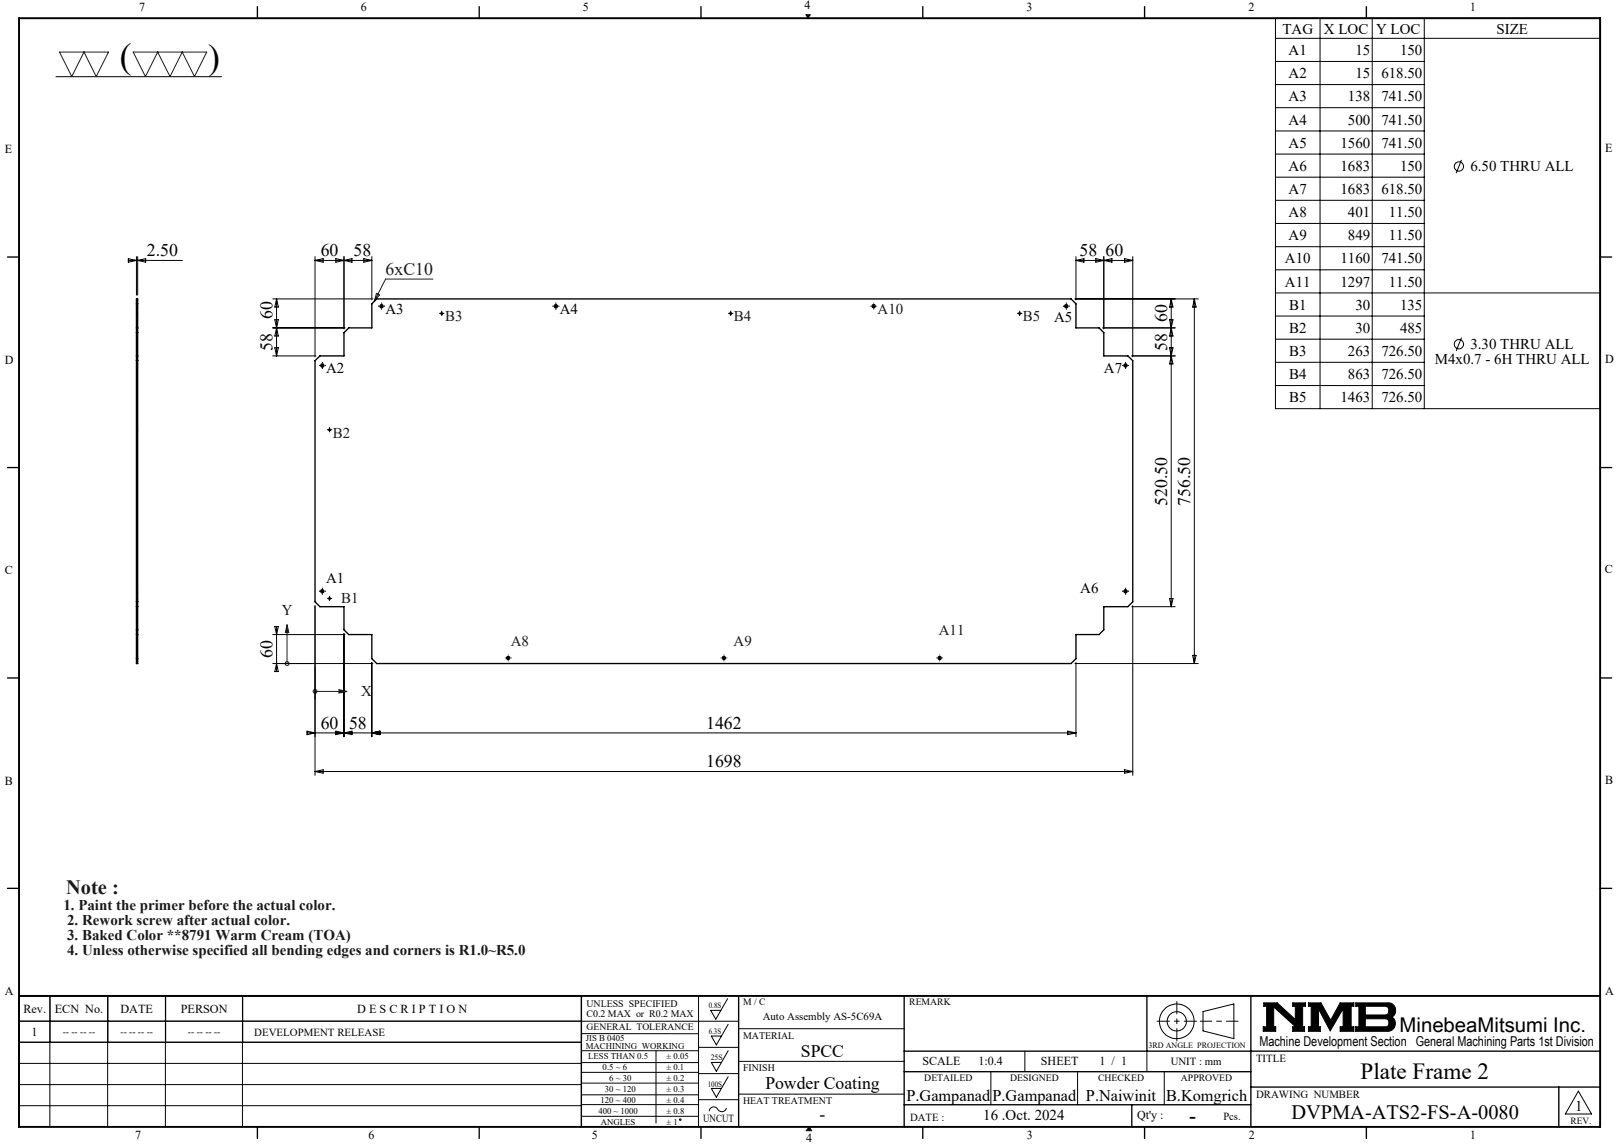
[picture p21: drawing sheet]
<svg xmlns="http://www.w3.org/2000/svg" width="420mm" height="297mm" viewBox="0 0 420 297" stroke-linecap="round" stroke-linejoin="round" font-family="sans-serif">
<defs><g id="words">
<g font-size="9.2">
<text x="31.1" y="17.7">(</text>
<text x="54" y="17.8">)</text>
</g>
<text font-size="6" x="353.2" y="280">Plate Frame 2</text>
<text font-size="5.3" fill="#191924" x="17.2" y="231.9">Note :</text>
<g font-size="5.3">
<text x="363.3" y="267.7">MinebeaMitsumi Inc.</text>
<text x="335.2" y="290.4">DVPMA-ATS2-FS-A-0080</text>
</g>
<text font-size="4.9" x="308.8" y="290.9">-</text>
<g font-size="4.6">
<text x="38.1" y="66.4">2.50</text>
<text x="83.2" y="66.4">60</text>
<text x="91.8" y="66.4">58</text>
<text x="280.2" y="66.4">58 60</text>
<text x="70.7" y="82.7" transform="rotate(-90 70.7 82.7)">60</text>
<text x="303" y="83.6" transform="rotate(-90 303 83.6)">60</text>
<text x="70.7" y="91" transform="rotate(-90 70.7 91)">58</text>
<text x="303" y="91" transform="rotate(-90 303 91)">58</text>
<text x="303" y="131.2" transform="rotate(-90 303 131.2)">520.50</text>
<text x="309" y="131.2" transform="rotate(-90 309 131.2)">756.50</text>
<text x="70.7" y="170.7" transform="rotate(-90 70.7 170.7)">60</text>
<text x="83.2" y="189">60</text>
<text x="90.6" y="189">58</text>
<text x="183.3" y="189">1462</text>
<text x="183.3" y="199">1698</text>
<text x="207.9" y="274.1">SPCC</text>
<text x="198.7" y="282.4">Powder Coating</text>
<text x="212.8" y="290.6">-</text>
</g>
<text font-size="4.6" fill="#191924" x="100.1" y="71.3">6xC10</text>
<g font-size="4.2">
<text x="235.3" y="285.5">P.Gampanad</text>
<text x="257.6" y="285.5">P.Gampanad</text>
<text x="281.9" y="285.5">P.Naiwinit</text>
<text x="302.7" y="285.5">B.Komgrich</text>
</g>
<g font-size="3.9">
<text x="332.9" y="8.7">TAG</text>
<text x="343.7" y="8.7">X LOC</text>
<text x="357.2" y="8.7">Y LOC</text>
<text x="388.5" y="8.7">SIZE</text>
<text x="334.5" y="14.4">A1</text>
<text x="351.8" y="14.4">15</text>
<text x="363.4" y="14.4">150</text>
<text x="334.5" y="20.3">A2</text>
<text x="351.8" y="20.3">15</text>
<text x="358.6" y="20.3">618.50</text>
<text x="334.5" y="26.3">A3</text>
<text x="349.9" y="26.3">138</text>
<text x="358.6" y="26.3">741.50</text>
<text x="334.5" y="32.3">A4</text>
<text x="349.9" y="32.3">500</text>
<text x="358.6" y="32.3">741.50</text>
<text x="334.5" y="38.3">A5</text>
<text x="347.9" y="38.3">1560</text>
<text x="358.6" y="38.3">741.50</text>
<text x="334.5" y="44.3">A6</text>
<text x="347.9" y="44.3">1683</text>
<text x="363.4" y="44.3">150</text>
<text x="381.7" y="44.4">6.50 THRU ALL</text>
<text x="334.5" y="50.3">A7</text>
<text x="347.9" y="50.3">1683</text>
<text x="358.6" y="50.3">618.50</text>
<text x="334.5" y="56.3">A8</text>
<text x="349.9" y="56.3">401</text>
<text x="360.5" y="56.3">11.50</text>
<text x="334.5" y="62.3">A9</text>
<text x="349.9" y="62.3">849</text>
<text x="360.5" y="62.3">11.50</text>
<text x="333.5" y="68.3">A10</text>
<text x="347.9" y="68.3">1160</text>
<text x="358.6" y="68.3">741.50</text>
<text x="333.5" y="74.3">A11</text>
<text x="347.9" y="74.3">1297</text>
<text x="360.5" y="74.3">11.50</text>
<text x="100" y="81.4">A3</text>
<text x="145.3" y="81.4">A4</text>
<text x="273.6" y="83.5">A5</text>
<text x="334.6" y="80.4">B1</text>
<text x="351.8" y="80.4">30</text>
<text x="363.4" y="80.4">135</text>
<text x="334.6" y="86.4">B2</text>
<text x="351.8" y="86.4">30</text>
<text x="363.4" y="86.4">485</text>
<text x="334.6" y="92.4">B3</text>
<text x="349.9" y="92.4">263</text>
<text x="358.6" y="92.4">726.50</text>
<text x="372.5" y="94.4">M4x0.7 - 6H THRU ALL</text>
<text x="381.7" y="90.5">3.30 THRU ALL</text>
<text x="84.7" y="96.7">A2</text>
<text x="286.5" y="96.8">A7</text>
<text x="334.6" y="98.4">B4</text>
<text x="349.9" y="98.4">863</text>
<text x="358.6" y="98.4">726.50</text>
<text x="334.6" y="104.4">B5</text>
<text x="347.9" y="104.4">1463</text>
<text x="358.6" y="104.4">726.50</text>
<text x="84.7" y="151.2">A1</text>
<text x="280.4" y="153.8">A6</text>
<text x="255.2" y="290.6">16 .Oct. 2024</text>
<text x="408.9" y="288.2">1</text>
</g>
<g font-size="3.9" fill="#191924">
<text x="115.5" y="83.4">B3</text>
<text x="190.5" y="83.4">B4</text>
<text x="227.8" y="81.4">A10</text>
<text x="265.5" y="83.4">B5</text>
<text x="86.4" y="113.6">B2</text>
<text x="73.1" y="159.5">Y</text>
<text x="88.6" y="156.5">B1</text>
<text x="132.6" y="167.6">A8</text>
<text x="190.4" y="167.6">A9</text>
<text x="243.7" y="164.6">A11</text>
<text x="93.8" y="180.6">X</text>
<text x="16.5" y="236.2">1. Paint the primer before the actual color.</text>
<text x="17.4" y="243.9">3. Baked Color **8791 Warm Cream (TOA)</text>
<text x="17.4" y="240">2. Rework screw after actual color.</text>
<text x="17.4" y="247.8">4. Unless otherwise specified all bending edges and corners is R1.0~R5.0</text>
</g>
<text font-size="3.5" x="326.9" y="271.4">Machine Development Section General Machining Parts 1st Division</text>
<g font-size="3.2">
<text x="36.1" y="2.9">7</text>
<text x="93.7" y="2.8">6</text>
<text x="151.3" y="2.8">5</text>
<text x="208.8" y="2.2">4</text>
<text x="266.5" y="2.8">3</text>
<text x="324.1" y="2.8">2</text>
<text x="381.6" y="2.8">1</text>
<text x="1.3" y="39.8">E</text>
<text x="416.6" y="39.5">E</text>
<text x="1.3" y="94.3">D</text>
<text x="416.6" y="94.1">D</text>
<text x="1.3" y="148.9">C</text>
<text x="416.6" y="148.7">C</text>
<text x="1.3" y="203.6">B</text>
<text x="416.6" y="203.3">B</text>
<text x="416.6" y="258">A</text>
<text x="1.3" y="258.1">A</text>
<text x="6.1" y="262.7">Rev.</text>
<text x="14.2" y="262.7">ECN No.</text>
<text x="31.3" y="262.7">DATE</text>
<text x="46.9" y="262.7">PERSON</text>
<text x="92.7" y="262.7">D E S C R I P T I O N</text>
<text x="8.2" y="268.7">1</text>
<text x="239.4" y="276.2">SCALE</text>
<text x="254" y="276.2">1:0.4</text>
<text x="270.2" y="276.2">SHEET</text>
<text x="285.4" y="276.2">1 / 1</text>
<text x="295.2" y="290.1">Qt'y :</text>
<text x="35.1" y="295.5">7</text>
<text x="95.7" y="295.6">6</text>
<text x="153.6" y="295.6">5</text>
<text x="209.3" y="296.3">4</text>
<text x="266.6" y="295.6">3</text>
<text x="324.2" y="295.6">2</text>
<text x="381.6" y="295.6">1</text>
</g>
<g font-size="2.8">
<text x="66" y="268.6">DEVELOPMENT RELEASE</text>
<text x="198" y="264.5">Auto Assembly AS-5C69A</text>
<text x="326" y="275.4">TITLE</text>
<text x="303.9" y="276.2">UNIT : mm</text>
<text x="326" y="284.7">DRAWING NUMBER</text>
<text x="182.5" y="291.2">UNCUT</text>
<text x="236.3" y="290.7">DATE :</text>
<text x="317.6" y="290.6">Pcs.</text>
</g>
<g font-size="2.6">
<text x="152.2" y="261.3">UNLESS SPECIFIED</text>
<text x="152.2" y="263.7">C0.2 MAX or R0.2 MAX</text>
<text x="192.9" y="269.4">MATERIAL</text>
<text x="192.9" y="277.7">FINISH</text>
<text x="192.9" y="286.3">HEAT TREATMENT</text>
</g>
<g font-size="2.5">
<text x="192.9" y="260.7">M / C</text>
<text x="236" y="260.7">REMARK</text>
<text x="16.3" y="268.5">-- -- -- --</text>
<text x="31.3" y="268.5">-- -- -- --</text>
<text x="48.8" y="268.5">-- -- -- --</text>
<text x="152.3" y="267.3">GENERAL TOLERANCE</text>
<text x="239.9" y="280.5">DETAILED</text>
<text x="262.2" y="280.5">DESIGNED</text>
<text x="285.1" y="280.5">CHECKED</text>
<text x="306.6" y="280.5">APPROVED</text>
<text x="407.7" y="291.5">REV.</text>
</g>
<g font-size="2.3">
<text x="152.1" y="270">JIS B 0405</text>
<text x="152.1" y="272.1">MACHINING WORKING</text>
<text x="152.7" y="274.6">LESS THAN 0.5</text>
<text x="173" y="274.6">± 0.05</text>
<text x="156.4" y="277.4">0.5 ~ 6</text>
<text x="158.1" y="280.3">6 ~ 30</text>
<text x="173" y="277.4">± 0.1</text>
<text x="173" y="280.3">± 0.2</text>
<text x="155.9" y="286">120 ~ 400</text>
<text x="157" y="283.2">30 ~ 120</text>
<text x="173" y="283.2">± 0.3</text>
<text x="173" y="286">± 0.4</text>
<text x="155.3" y="288.9">400 ~ 1000</text>
<text x="155.9" y="291.7">ANGLES</text>
<text x="173" y="288.9">± 0.8</text>
<text x="173" y="291.7">± 1</text>
</g>
<g font-size="2.1">
<text x="184" y="261.5">0.8S</text>
<text x="184" y="268.1">6.3S</text>
<text x="184.5" y="275">25S</text>
<text x="298.1" y="271.8">3RD ANGLE PROJECTION</text>
<text x="183.7" y="281.9">100S</text>
</g>
</g></defs>
<g fill="none" stroke="#000" stroke-width=".26">
<path d="M14.5 19.9h43M209.2 3.8h1.1l-.6 .9zM331.1 4.7h84.3v101.3h-84.3zM331.1 15.9h38.6M331.1 9.9h84.3M342.7 4.7v101.3M356.2 4.7v101.3M369.7 4.7v101.3M331.1 21.9h38.6M331.1 27.9h38.6M331.1 34h38.6M331.1 40h38.6"/>
<path d="M331.1 46h38.6M331.1 52h38.6M331.1 58h38.6M379.4 41.5l-1.4 3.4M33.3 67.6h14M33.3 67.1l2.1 .5-2.1 .4zM35.4 66.6v9.9M35.7 66.6v9.9M35.7 67.6l2.1-.5v.9zM70.8 77.5h26M71.8 77.5l.4 2.2h-.9zM71.8 77.5v14.8"/>
<path d="M81.8 66.6v26M81.8 67.6l2.1-.5v.9zM87.2 67.1l2.1 .5-2.1 .4zM89.3 66.6v18.7M89.3 67.6l2.1-.5v.9zM94.4 67.1l2.1 .5-2.1 .4zM96.5 66.6v11.2M96.5 67.6h-14.7M98.7 79.4h.7M99 79.1v.7M143.9 79.4h.8M144.3 79.1v.7"/>
<path d="M226.4 79.4h.8M226.8 79.1v.7M276.4 79.4h.8M276.8 79.1v.7M279 77.5h32M279.3 66.6v11.2M279.3 67.6l2.1-.5v.9zM284.4 67.1l2.1 .5-2.1 .4zM286.5 66.6v18.7M286.5 67.6l2.1-.5v.9zM291.9 67.1l2.1 .5-2.1 .4zM294 67.6h-14.7"/>
<path d="M294 66.6v26M304 77.5v79.9M304 77.5l.5 2.2h-.9zM310 77.5v94.6M310 77.5l.5 2.2h-.9zM331.1 64h38.6M331.1 70h38.6M331.1 76h84.3M70.8 92.3h11.2M70.8 85.1h18.7M71.3 90.2h.9l-.4 2.1zM71.3 82.9l.9 4.3h-.9l.9-4.3z"/>
<path d="M83.3 94.8h.7M83.6 94.4v.8M114.3 81.3h.7M114.7 80.9v.8M189.3 81.3h.7M189.7 80.9v.8M264.3 81.3h.7M264.7 80.9v.8M286.3 85.1h18.7M291.8 94.8h.7M292.2 94.4v.8M293.8 92.3h11.2"/>
<path d="M303.6 90.2h.9l-.5 2.1zM303.6 82.9h.9l-.5 2.2zM304 85.1l.5 2.1h-.9zM304 92.3l.5 2.1h-.9zM331.1 82h38.6M331.1 88h38.6M331.1 94h38.6M379.4 87.6l-1.4 3.4M85.2 111.5h.7M85.5 111.1v.8M331.1 100h38.6M81.8 157.1v44"/>
<path d="M83.3 153.3h.7M83.6 153v.7M85.2 155.3h.7M85.5 154.9v.7M291.8 153.3h.7M292.2 153v.7M293.8 157.4h11.2M294 157.1v44M303.6 155.3h.9l-.5 2.1zM70.8 172.1h26M70.8 164.6h18.7M71.3 162.5h.9l-.4 2.1z"/>
<path d="M71.8 162.5v11.7M71.8 172.1l.4 2.1h-.9zM89.3 164.4v26.7M96.5 171.9v19.2M131.6 170.7h.7M131.9 170.3v.8M187.5 170.7h.8M187.9 170.3v.8M243.5 170.7h.8M243.9 170.3v.8M279 172.1h32M279.3 171.9v19.2"/>
<path d="M309.6 170h.9l-.5 2.1zM79.7 190.1h199.6M79.7 189.6l2.1 .5-2.1 .5zM87.2 189.6l2.1 .5-2.1 .5zM89.3 190.1l2.1-.5v1zM96.5 190.1l2.1-.5v1zM277.2 189.6l2.1 .5-2.1 .5zM291.9 199.7l2.1 .4-2.1 .5zM81.8 200.1h212.2M81.8 200.1l2.1-.4v.9zM13 258.3l-.1 34M27.9 258.3v34"/>
<path d="M28 258.3v12M42.9 258.3v34M43 258.3v12M62.9 258.3v34M63 258.3v12M181.3 258.3v34M188.9 259l-3.1 5.4-1.3-2.3h2.6M4.9 264.9h186.8M4.9 275.8h146M5 270.3v-12h146l-.1 34M5 264.9h146M150.9 278.2h30.4"/>
<path d="M150.9 275.6h30.4M150.9 272.6h30.4M150.9 268.1h30.4M151 270.3l-146.1 .1M170.3 272.6v18.7M181.3 271.7h10.4M181.3 278.5h10.4M189 272.6l-3.1 5.3-1.3-2.3h2.7M189 279.3l-3.1 5.3-1.3-2.3h2.7M189 265.7l-3.1 5.3-1.3-2.3h2.7M191.7 266.8h43M191.7 275.3h43"/>
<path d="M257.2 278v8.6M266 272.7v5.3M279.7 278v8.6M297.7 272.7v5.3M302.2 278v8.6M312.3 262.4l8-2v9l-8-2zM328 260.1h3.5l4.7 4.3v-3.4h-.6v-.9h3.2v.9h-.7v5.3h.5v1.2h-3v-1.2h.7l-5.7-5.1v5.1h.6v1.2h-3.3v-1.2h.9v-5.3h-.8zM339.7 260.1h3.2l2.5 4.6 2.5-4.6h3.5v.9h-.7v5.3h.7v1.2h-3.5v-1.2h.8v-4.6l-3.4 5.7-3-5.7v4.6h.4v1.2h-3v-1.2h.7v-5.3h-.7zM351.9 260.1h8.4a1.97 1.97 0 0 1 1.9 1.5 1.97 1.97 0 0 1-.9 2.2 2.03 2.03 0 0 1 .8 2.2 2.03 2.03 0 0 1-1.8 1.5h-8.4v-1.2h.8v-5.3h-.8zM354.4 261h5.4l.6 .5v1.2l-.4 .5-.3 .1h-5.3zM354.4 264.3h5.4l.6 .4 .1 1-.2 .4-.4 .2h-5.5zM4.9 281.3h146"/>
<path d="M4.9 286.8h146M150.9 280.9h30.4M150.9 286.5h30.4M150.9 284h30.4M150.9 289.6h30.4M181.3 285.3h10.4M188.6 287.4a1.29 1.29 0 0 1-1.2 1 1.29 1.29 0 0 1-1.3-.9 1.14 1.14 0 0 0-1.3-.3 1.14 1.14 0 0 0-.7 1.1M191.7 283.8h43M210 292.3l.7 1M409.7 283l3.4 6h-6.8z"/>
<circle cx="378.7" cy="43.2" r="1.2"/>
<circle cx="378.7" cy="89.3" r="1.2"/>
<circle cx="305.5" cy="264.9" r="2.51"/>
<circle cx="305.5" cy="264.9" r="4.5"/>
</g>
<path d="M311.6 264.9h9.7" fill="none" stroke="#000" stroke-width=".26" stroke-dasharray="15.2 1.3 1.3 1.3" stroke-dashoffset="12.3"/>
<path d="M305.5 259.8v10.2M300.4 264.9h10.2" fill="none" stroke="#000" stroke-width=".26" stroke-dasharray="15.2 1.3 1.3 1.3" stroke-dashoffset="12"/>
<g fill="none" stroke="#000" stroke-width=".35">
<path d="M66.8 1.7v3M124.4 1.7v3M182 1.7v3M239.5 1.7v3M297.1 1.7v3M354.7 1.7v3M1.9 66.7h3M415.4 66.7h3M1.9 121.3h3M415.4 121.3h3M1.9 175.9h3M415.4 175.9h3"/>
<path d="M1.9 230.4h3M415.4 230.4h3M150.9 258.3v34M191.7 258.3v34M234.7 258.3v34M297.7 258.3v14.4M324.7 258.3v34M234.7 272.7h180.7M234.7 278h90M66.8 292.3v3M124.4 292.3v3M182 292.3v3"/>
<path d="M234.7 286.6h90M239.5 292.3v3M293.8 286.6v5.7M297.1 292.3v3M324.7 282h90.7M354.7 292.3v3M404.6 282v10.3"/>
</g>
<path d="M4.9 4.7h410.5v287.6h-410.5zM4.9 258.3h410.5" fill="none" stroke="#000" stroke-width=".5"/>
<path d="M210 292.3l-.7 1h1.4" fill="none" stroke="#00f" stroke-width=".26"/>
<g fill="#000">
<path d="M210 292.3l.7 1h-1.4z"/>
<path d="M209.2 3.8l.5 .9 .6-.9zM328 260.1v.9h.8v5.3h-.9v1.2h3.3v-1.2h-.6v-5.1l5.7 5.1h-.7v1.2h3v-1.2h-.5v-5.3h.7v-.9h-3.2v.9h.6v3.4l-4.7-4.3zM351.9 260.1v.9h.8v5.3h-.8v1.2h8.6l.7-.2 .6-.5 .4-.8v-.8l-.3-.8-.6-.6 .8-.8 .2-1.3-.5-.9-.5-.5-.6-.2zM354.4 264.3h5.4l.6 .4 .1 1-.6 .6h-5.5zM354.4 261l5.5 .1 .5 .5v1.1l-.3 .5-.3 .1h-5.4zM339.7 260.1v.9h.7v5.3h-.7v1.2h3v-1.2h-.4v-4.6l3 5.7 3.4-5.7v4.6h-.8v1.2h3.5v-1.2h-.7v-5.3h.7v-.9h-3.5l-2.5 4.6-2.5-4.6z" fill-rule="evenodd"/>
</g>
<g fill="none" stroke="#191924" stroke-width=".26">
<path d="M15.5 13.5h12.7l-3.2 6.4-3.2-6.4-3.2 6.4zM34.6 13.5h19.1l-3.2 6.4-3.2-6.4-3.2 6.4-3.2-6.4-3.2 6.4zM97.7 76.1l.8 .4-1.3 1.7zM112.4 72.4h-12.3l-2.9 5.8M72.5 172.1h8.3M74.5 162l.5 2.1h-.9zM74.5 164.1v8M81.8 173.1v8.2M81.8 179.3h6.2M88 178.9l2.1 .4-2.1 .5z"/>
<circle cx="74.5" cy="172.1" r=".5"/>
<circle cx="81.8" cy="179.3" r=".5"/>
</g>
<g fill="none" stroke="#000" stroke-width=".26" stroke-dasharray="15.2 1.3 1.3 1.3">
<path d="M98.3 79.4h.1M99.1 78.7v-.1M99.8 79.4h.1M143.6 79.4h-.1M144.3 78.7v-.1M145.1 79.4h.1M226.1 79.4h-.1M226.8 78.7v-.1M227.6 79.4h.1M276.1 79.4h-.1M276.8 78.7v-.1M277.6 79.4h.1"/>
<path d="M82.9 94.8h.1M83.7 94h.1M83.7 95.5v.1M84.4 94.8h.1M99.1 80.2h.1M114.3 81.3h-.2M114.7 80.9v-.2M114.7 81.7v.2M115.1 81.3h.2M144.3 80.2h.1M189.3 81.3h-.2M189.7 80.9v-.2"/>
<path d="M189.7 81.7v.2M190.1 81.3h.2M226.8 80.2h.1M264.3 81.3h-.2M264.7 80.9v-.2M264.7 81.7v.2M265.1 81.3h.2M276.8 80.2h.1M291.4 94.8h.1M292.2 94h.1M292.2 95.5v.1M292.9 94.8h.1"/>
<path d="M85.2 111.5h-.2M85.6 111.1v-.2M85.6 111.8v.3M85.9 111.5h.2M82.9 153.3h.1M83.7 152.6h.1M83.7 154.1h.1M84.4 153.3h.1M85.2 155.2h-.2M85.6 154.8v-.2M85.6 155.6v.2M85.9 155.2h.2"/>
<path d="M291.4 153.3h.1M292.2 152.6h.1M292.2 154.1h.1M292.9 153.3h.1M131.2 170.7h-.1M131.9 169.9h.1M131.9 171.4h.1M132.7 170.7h.1M187.2 170.7h-.1M187.9 169.9h.1M187.9 171.4h.1M188.7 170.7h.1"/>
<path d="M243.2 170.7h-.1M243.9 169.9h.1M243.9 171.4h.1M244.7 170.7h.1"/>
</g>
<path d="M88 178.9l2.1 .4-2.1 .5zM74.5 162l.5 2.1h-.9z" fill="#191924"/>
<g fill="none" stroke="#000" stroke-width=".35">
<path d="M35.4 77.5h.3v94.6h-.3zM35.4 78.8h.3M97.8 77.5h180.2l1.3 1.3v6.3h6l1.2 1.2v6h6.3l1.2 1.3v62.5l-1.2 1.3h-6.3v6l-1.2 1.2h-6v6.2l-1.3 1.3h-180.2l-1.3-1.3v-6.2h-6l-1.2-1.2v-6h-6.3l-1.2-1.3v-62.5l1.2-1.3h6.3v-6l1.2-1.2h6v-6.3zM35.4 92.3h.3M35.4 85.1h.3M35.4 93.6h.3M35.4 86.3h.3M35.4 157.4h.3M35.4 156.1h.3M35.4 164.6h.3M35.4 163.4h.3M35.4 170.8h.3"/>
<circle cx="99" cy="79.4" r=".4"/>
<circle cx="144.3" cy="79.4" r=".4"/>
<circle cx="226.8" cy="79.4" r=".4"/>
<circle cx="276.8" cy="79.4" r=".4"/>
<circle cx="83.7" cy="94.8" r=".4"/>
<circle cx="114.7" cy="81.3" r=".22"/>
<circle cx="189.7" cy="81.3" r=".22"/>
<circle cx="264.7" cy="81.3" r=".22"/>
<circle cx="292.2" cy="94.8" r=".4"/>
<circle cx="85.5" cy="111.5" r=".2"/>
<circle cx="83.7" cy="153.4" r=".4"/>
<circle cx="85.5" cy="155.2" r=".2"/>
<circle cx="292.2" cy="153.4" r=".4"/>
<circle cx="131.9" cy="170.7" r=".41"/>
<circle cx="187.9" cy="170.7" r=".41"/>
<circle cx="243.9" cy="170.7" r=".41"/>
</g>
<g fill="none" stroke="#000" stroke-width=".26" stroke-dasharray="1.3 .6">
<path d="M35.4 79.8h.3M35.7 79h-.3M35.4 95.2h.3M35.4 81.5h.3M35.7 94.4h-.3M35.7 81.1h-.3M35.4 111.7h.3M35.7 111.3h-.3M35.4 153.8h.3M35.4 155.4h.3M35.7 152.9h-.3M35.7 155h-.3"/>
<path d="M35.4 171.1h.3M35.7 170.3h-.3"/>
</g>
<circle cx="176.6" cy="290.4" r=".2" fill="none" stroke="#000" stroke-width=".26"/>
<use href="#words"/>
</svg>
